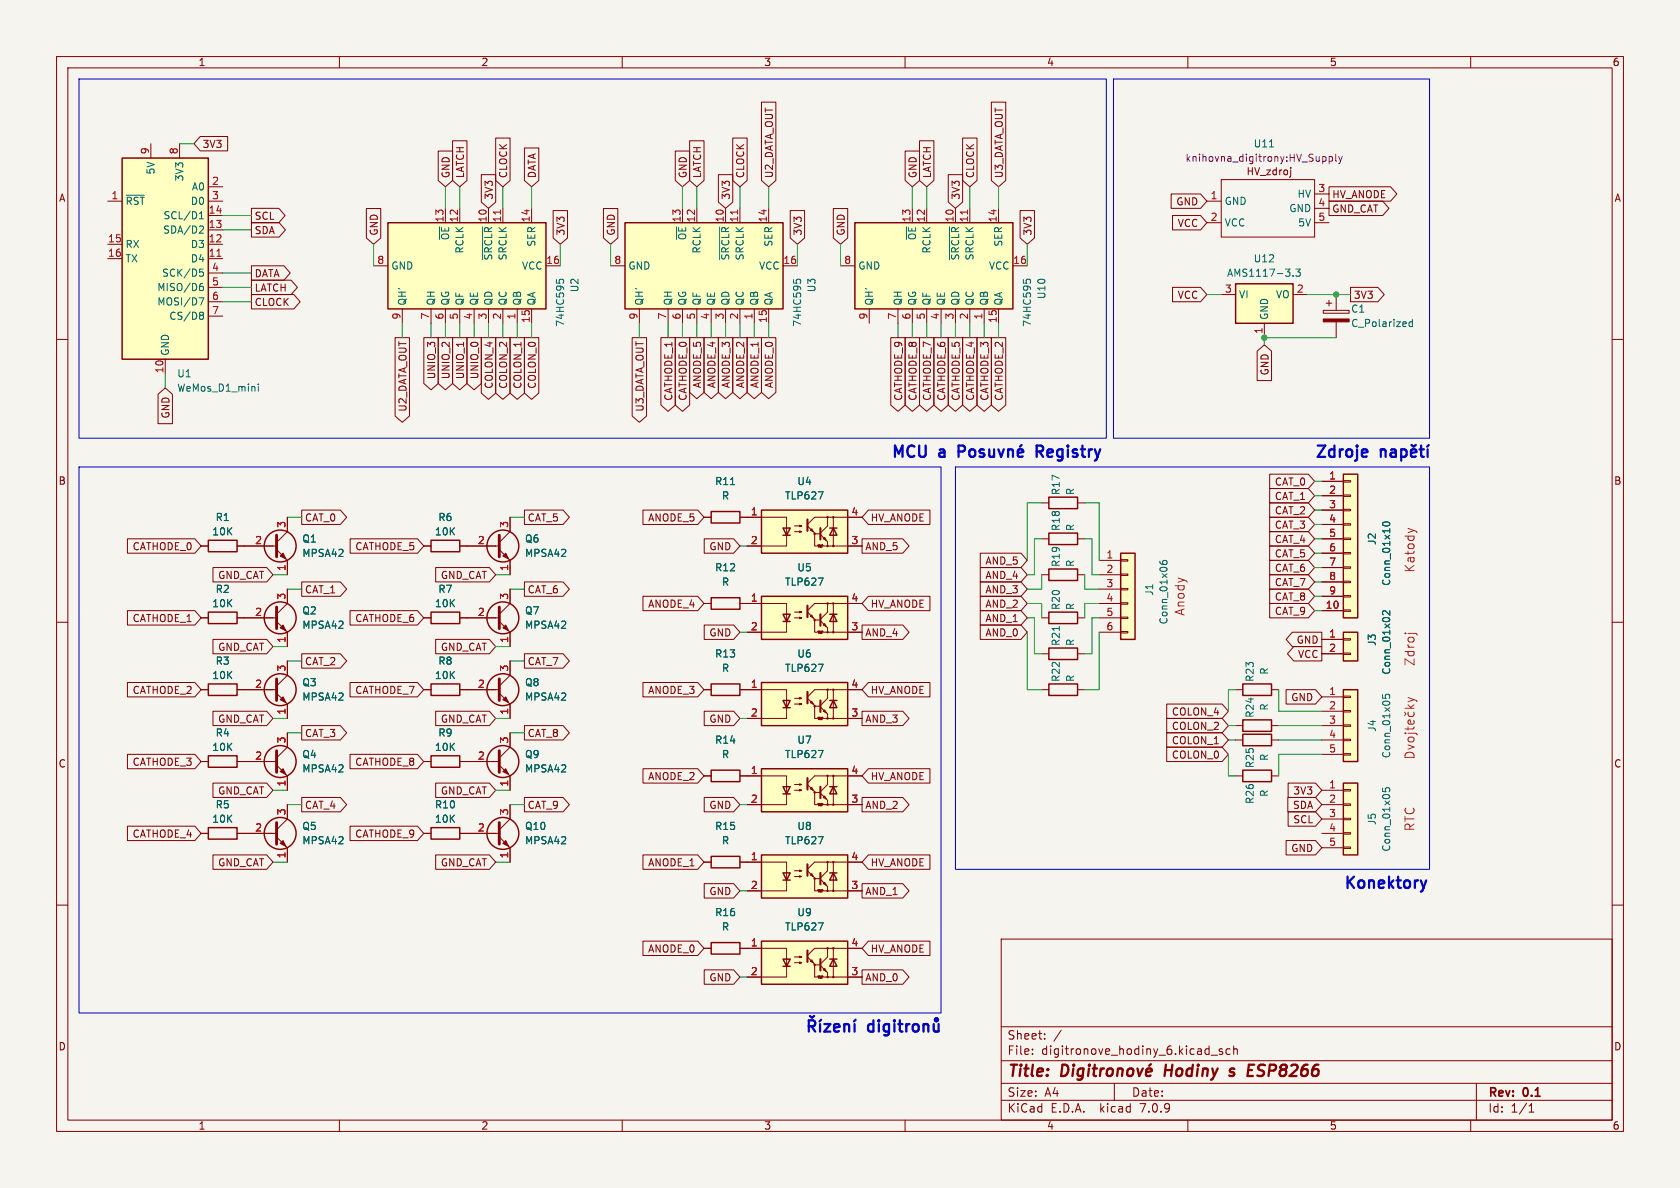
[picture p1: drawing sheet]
<svg xmlns="http://www.w3.org/2000/svg" width="297mm" height="210mm" viewBox="0 0 297 210" stroke-linecap="round" stroke-linejoin="round" font-family="sans-serif">
<defs><g id="words">
<g font-size="2.8" fill="#0000c2">
<text x="157.5" y="81">MCU</text>
<text x="166.2" y="81">a</text>
<text x="184.9" y="81">Registry</text>
<text x="232.4" y="81">Zdroje</text>
<text x="237.5" y="157.2">Konektory</text>
</g>
<g font-size="2.8" fill="#840000">
<text x="178" y="190.9">Title:</text>
<text x="206.7" y="190.9">Hodiny</text>
<text x="219.1" y="190.9">s</text>
<text x="223" y="190.9">ESP8266</text>
</g>
<g font-size="2.2" fill="#ff2703">
<text x="250.2" y="101.4" transform="rotate(-90 250.2 101.4)">Katody</text>
<text x="209.5" y="109" transform="rotate(-90 209.5 109)">Anody</text>
<text x="250.2" y="147.1" transform="rotate(-90 250.2 147.1)">RTC</text>
</g>
<g font-size="2.1" fill="#840000">
<text x="178" y="184">Sheet:</text>
<text x="178" y="186.7">File:</text>
<text x="184.1" y="186.7">digitronove_hodiny_6.kicad_sch</text>
<text x="178" y="196.9">KiCad</text>
<text x="178" y="194.1">Size:</text>
<text x="184.7" y="194.1">A4</text>
<text x="185.7" y="196.9">E.D.A.</text>
<text x="194.6" y="196.9">kicad</text>
<text x="200" y="194.1">Date:</text>
<text x="201.8" y="196.9">7.0.9</text>
<text x="263" y="194.3">Rev:</text>
<text x="263" y="196.9">Id:</text>
<text x="267.1" y="196.9">1/1</text>
<text x="269.4" y="194.3">0.1</text>
</g>
<g font-size="1.8" fill="#840000">
<text x="35" y="11.9">1</text>
<text x="85" y="11.9">2</text>
<text x="135" y="11.9">3</text>
<text x="185" y="11.9">4</text>
<text x="235" y="11.9">5</text>
<text x="285" y="11.9">6</text>
<text x="35.7" y="26.4">3V3</text>
<text x="10.3" y="35.9">A</text>
<text x="79.7" y="31.6" transform="rotate(-90 79.7 31.6)">GND</text>
<text x="82.2" y="31.6" transform="rotate(-90 82.2 31.6)">LATCH</text>
<text x="87.3" y="35.4" transform="rotate(-90 87.3 35.4)">3V3</text>
<text x="89.9" y="31.6" transform="rotate(-90 89.9 31.6)">CLOCK</text>
<text x="94.9" y="31.6" transform="rotate(-90 94.9 31.6)">DATA</text>
<text x="121.6" y="31.6" transform="rotate(-90 121.6 31.6)">GND</text>
<text x="124.1" y="31.6" transform="rotate(-90 124.1 31.6)">LATCH</text>
<text x="129.2" y="35.4" transform="rotate(-90 129.2 35.4)">3V3</text>
<text x="131.8" y="31.6" transform="rotate(-90 131.8 31.6)">CLOCK</text>
<text x="136.8" y="31.6" transform="rotate(-90 136.8 31.6)">U2_DATA_OUT</text>
<text x="162.2" y="31.6" transform="rotate(-90 162.2 31.6)">GND</text>
<text x="164.8" y="31.6" transform="rotate(-90 164.8 31.6)">LATCH</text>
<text x="169.9" y="35.4" transform="rotate(-90 169.9 35.4)">3V3</text>
<text x="172.4" y="31.6" transform="rotate(-90 172.4 31.6)">CLOCK</text>
<text x="177.5" y="31.6" transform="rotate(-90 177.5 31.6)">U3_DATA_OUT</text>
<text x="220.3" y="31.2">HV_zdroj</text>
<text x="235.4" y="35.2">HV_ANODE</text>
<text x="285.3" y="35.9">A</text>
<text x="44.9" y="39.1">SCL</text>
<text x="44.9" y="41.6">SDA</text>
<text x="67" y="41.8" transform="rotate(-90 67 41.8)">GND</text>
<text x="100" y="41.8" transform="rotate(-90 100 41.8)">3V3</text>
<text x="108.9" y="41.8" transform="rotate(-90 108.9 41.8)">GND</text>
<text x="141.9" y="41.8" transform="rotate(-90 141.9 41.8)">3V3</text>
<text x="149.5" y="41.8" transform="rotate(-90 149.5 41.8)">GND</text>
<text x="182.6" y="41.8" transform="rotate(-90 182.6 41.8)">3V3</text>
<text x="207.9" y="36.5">GND</text>
<text x="208.1" y="40.3">VCC</text>
<text x="235.4" y="37.8">GND_CAT</text>
<text x="44.9" y="51.8">LATCH</text>
<text x="44.9" y="49.2">DATA</text>
<text x="208.1" y="53">VCC</text>
<text x="239.2" y="53">3V3</text>
<text x="44.9" y="54.3">CLOCK</text>
<text x="77.2" y="67.1" transform="rotate(-90 77.2 67.1)">UNIO_3</text>
<text x="79.7" y="67.1" transform="rotate(-90 79.7 67.1)">UNIO_2</text>
<text x="82.2" y="67.1" transform="rotate(-90 82.2 67.1)">UNIO_1</text>
<text x="84.8" y="67.1" transform="rotate(-90 84.8 67.1)">UNIO_0</text>
<text x="87.3" y="68.8" transform="rotate(-90 87.3 68.8)">COLON_4</text>
<text x="89.9" y="68.8" transform="rotate(-90 89.9 68.8)">COLON_2</text>
<text x="92.4" y="68.8" transform="rotate(-90 92.4 68.8)">COLON_1</text>
<text x="94.9" y="68.8" transform="rotate(-90 94.9 68.8)">COLON_0</text>
<text x="119.1" y="71" transform="rotate(-90 119.1 71)">CATHODE_1</text>
<text x="121.6" y="71" transform="rotate(-90 121.6 71)">CATHODE_0</text>
<text x="124.1" y="68.7" transform="rotate(-90 124.1 68.7)">ANODE_5</text>
<text x="126.7" y="68.7" transform="rotate(-90 126.7 68.7)">ANODE_4</text>
<text x="129.2" y="68.7" transform="rotate(-90 129.2 68.7)">ANODE_3</text>
<text x="131.8" y="68.7" transform="rotate(-90 131.8 68.7)">ANODE_2</text>
<text x="134.3" y="68.7" transform="rotate(-90 134.3 68.7)">ANODE_1</text>
<text x="136.8" y="68.7" transform="rotate(-90 136.8 68.7)">ANODE_0</text>
<text x="159.7" y="71" transform="rotate(-90 159.7 71)">CATHODE_9</text>
<text x="162.2" y="71" transform="rotate(-90 162.2 71)">CATHODE_8</text>
<text x="164.8" y="71" transform="rotate(-90 164.8 71)">CATHODE_7</text>
<text x="167.3" y="71" transform="rotate(-90 167.3 71)">CATHODE_6</text>
<text x="169.9" y="71" transform="rotate(-90 169.9 71)">CATHODE_5</text>
<text x="172.4" y="71" transform="rotate(-90 172.4 71)">CATHODE_4</text>
<text x="174.9" y="71" transform="rotate(-90 174.9 71)">CATHODE_3</text>
<text x="177.5" y="71" transform="rotate(-90 177.5 71)">CATHODE_2</text>
<text x="224.5" y="66.5" transform="rotate(-90 224.5 66.5)">GND</text>
<text x="30.2" y="74.1" transform="rotate(-90 30.2 74.1)">GND</text>
<text x="72.1" y="72.9" transform="rotate(-90 72.1 72.9)">U2_DATA_OUT</text>
<text x="114" y="72.9" transform="rotate(-90 114 72.9)">U3_DATA_OUT</text>
<text x="10.3" y="85.9">B</text>
<text x="225.3" y="86">CAT_0</text>
<text x="225.3" y="88.6">CAT_1</text>
<text x="285.3" y="85.9">B</text>
<text x="53.8" y="92.4">CAT_0</text>
<text x="93.2" y="92.4">CAT_5</text>
<text x="114.5" y="92.4">ANODE_5</text>
<text x="153.8" y="92.4">HV_ANODE</text>
<text x="225.3" y="91.1">CAT_2</text>
<text x="225.3" y="93.7">CAT_3</text>
<text x="23.3" y="97.5">CATHODE_0</text>
<text x="62.7" y="97.5">CATHODE_5</text>
<text x="125.3" y="97.5">GND</text>
<text x="152.9" y="97.5">AND_5</text>
<text x="174.1" y="100">AND_5</text>
<text x="225.3" y="96.2">CAT_4</text>
<text x="225.3" y="98.7">CAT_5</text>
<text x="225.3" y="101.3">CAT_6</text>
<text x="38.5" y="102.6">GND_CAT</text>
<text x="53.8" y="105.1">CAT_1</text>
<text x="77.8" y="102.6">GND_CAT</text>
<text x="93.2" y="105.1">CAT_6</text>
<text x="114.5" y="107.6">ANODE_4</text>
<text x="153.8" y="107.6">HV_ANODE</text>
<text x="174.1" y="102.6">AND_4</text>
<text x="174.1" y="107.6">AND_2</text>
<text x="174.1" y="105.1">AND_3</text>
<text x="225.3" y="103.8">CAT_7</text>
<text x="225.3" y="106.4">CAT_8</text>
<text x="23.3" y="110.2">CATHODE_1</text>
<text x="62.7" y="110.2">CATHODE_6</text>
<text x="125.3" y="112.7">GND</text>
<text x="152.9" y="112.7">AND_4</text>
<text x="174.1" y="112.7">AND_0</text>
<text x="174.1" y="110.2">AND_1</text>
<text x="225.3" y="108.9">CAT_9</text>
<text x="229.1" y="114">GND</text>
<text x="38.5" y="115.3">GND_CAT</text>
<text x="53.8" y="117.8">CAT_2</text>
<text x="77.8" y="115.3">GND_CAT</text>
<text x="93.2" y="117.8">CAT_7</text>
<text x="229.4" y="116.5">VCC</text>
<text x="23.3" y="122.9">CATHODE_2</text>
<text x="62.7" y="122.9">CATHODE_7</text>
<text x="114.5" y="122.9">ANODE_3</text>
<text x="153.8" y="122.9">HV_ANODE</text>
<text x="228.2" y="124.1">GND</text>
<text x="38.5" y="128">GND_CAT</text>
<text x="53.8" y="130.5">CAT_3</text>
<text x="77.8" y="128">GND_CAT</text>
<text x="93.2" y="130.5">CAT_8</text>
<text x="125.3" y="128">GND</text>
<text x="152.9" y="128">AND_3</text>
<text x="207.1" y="129.2">COLON_2</text>
<text x="207.1" y="126.7">COLON_4</text>
<text x="207.1" y="131.8">COLON_1</text>
<text x="10.3" y="135.9">C</text>
<text x="23.3" y="135.6">CATHODE_3</text>
<text x="62.7" y="135.6">CATHODE_8</text>
<text x="207.1" y="134.3">COLON_0</text>
<text x="285.3" y="135.9">C</text>
<text x="38.5" y="140.7">GND_CAT</text>
<text x="53.8" y="143.2">CAT_4</text>
<text x="77.8" y="140.7">GND_CAT</text>
<text x="93.2" y="143.2">CAT_9</text>
<text x="114.5" y="138.1">ANODE_2</text>
<text x="125.3" y="143.2">GND</text>
<text x="152.9" y="143.2">AND_2</text>
<text x="153.8" y="138.1">HV_ANODE</text>
<text x="228.5" y="143.2">SDA</text>
<text x="228.5" y="140.7">3V3</text>
<text x="23.3" y="148.3">CATHODE_4</text>
<text x="62.7" y="148.3">CATHODE_9</text>
<text x="228.5" y="145.7">SCL</text>
<text x="38.5" y="153.4">GND_CAT</text>
<text x="77.8" y="153.4">GND_CAT</text>
<text x="114.5" y="153.4">ANODE_1</text>
<text x="153.8" y="153.4">HV_ANODE</text>
<text x="228.2" y="150.8">GND</text>
<text x="125.3" y="158.4">GND</text>
<text x="152.9" y="158.4">AND_1</text>
<text x="114.5" y="168.6">ANODE_0</text>
<text x="125.3" y="173.7">GND</text>
<text x="152.9" y="173.7">AND_0</text>
<text x="153.8" y="168.6">HV_ANODE</text>
<text x="10.3" y="185.9">D</text>
<text x="285.3" y="185.9">D</text>
<text x="35" y="199.9">1</text>
<text x="85" y="199.9">2</text>
<text x="135" y="199.9">3</text>
<text x="185" y="199.9">4</text>
<text x="235" y="199.9">5</text>
<text x="285" y="199.9">6</text>
</g>
<g font-size="1.8" fill="#a90000">
<text x="26.4" y="27.4" transform="rotate(-90 26.4 27.4)">9</text>
<text x="31.5" y="27.4" transform="rotate(-90 31.5 27.4)">8</text>
<text x="19.6" y="35.3">1</text>
<text x="37.4" y="32.8">2</text>
<text x="37.4" y="35.3">3</text>
<text x="213.9" y="35.3">1</text>
<text x="233" y="34">3</text>
<text x="36.8" y="40.4">13</text>
<text x="36.8" y="37.8">14</text>
<text x="78.5" y="39.4" transform="rotate(-90 78.5 39.4)">13</text>
<text x="81" y="39.4" transform="rotate(-90 81 39.4)">12</text>
<text x="86.1" y="39.4" transform="rotate(-90 86.1 39.4)">10</text>
<text x="88.6" y="39.4" transform="rotate(-90 88.6 39.4)">11</text>
<text x="93.7" y="39.4" transform="rotate(-90 93.7 39.4)">14</text>
<text x="120.4" y="39.4" transform="rotate(-90 120.4 39.4)">13</text>
<text x="122.9" y="39.4" transform="rotate(-90 122.9 39.4)">12</text>
<text x="128" y="39.4" transform="rotate(-90 128 39.4)">10</text>
<text x="130.6" y="39.4" transform="rotate(-90 130.6 39.4)">11</text>
<text x="135.6" y="39.4" transform="rotate(-90 135.6 39.4)">14</text>
<text x="161" y="39.4" transform="rotate(-90 161 39.4)">13</text>
<text x="163.6" y="39.4" transform="rotate(-90 163.6 39.4)">12</text>
<text x="168.7" y="39.4" transform="rotate(-90 168.7 39.4)">10</text>
<text x="171.2" y="39.4" transform="rotate(-90 171.2 39.4)">11</text>
<text x="176.3" y="39.4" transform="rotate(-90 176.3 39.4)">14</text>
<text x="213.9" y="39.1">2</text>
<text x="233" y="36.6">4</text>
<text x="233" y="39.1">5</text>
<text x="19" y="42.9">15</text>
<text x="19" y="45.5">16</text>
<text x="36.8" y="45.5">11</text>
<text x="36.8" y="42.9">12</text>
<text x="66.6" y="46.7">8</text>
<text x="96.5" y="46.7">16</text>
<text x="108.5" y="46.7">8</text>
<text x="138.4" y="46.7">16</text>
<text x="149.2" y="46.7">8</text>
<text x="179" y="46.7">16</text>
<text x="37.4" y="48">4</text>
<text x="37.4" y="50.5">5</text>
<text x="37.4" y="53.1">6</text>
<text x="216.5" y="51.8">3</text>
<text x="229.2" y="51.8">2</text>
<text x="37.4" y="55.6">7</text>
<text x="70.9" y="56.6" transform="rotate(-90 70.9 56.6)">9</text>
<text x="75.9" y="56.6" transform="rotate(-90 75.9 56.6)">7</text>
<text x="78.5" y="56.6" transform="rotate(-90 78.5 56.6)">6</text>
<text x="81" y="56.6" transform="rotate(-90 81 56.6)">5</text>
<text x="83.6" y="56.6" transform="rotate(-90 83.6 56.6)">4</text>
<text x="86.1" y="56.6" transform="rotate(-90 86.1 56.6)">3</text>
<text x="88.6" y="56.6" transform="rotate(-90 88.6 56.6)">2</text>
<text x="91.2" y="56.6" transform="rotate(-90 91.2 56.6)">1</text>
<text x="93.7" y="57.2" transform="rotate(-90 93.7 57.2)">15</text>
<text x="112.8" y="56.6" transform="rotate(-90 112.8 56.6)">9</text>
<text x="117.9" y="56.6" transform="rotate(-90 117.9 56.6)">7</text>
<text x="120.4" y="56.6" transform="rotate(-90 120.4 56.6)">6</text>
<text x="122.9" y="56.6" transform="rotate(-90 122.9 56.6)">5</text>
<text x="125.5" y="56.6" transform="rotate(-90 125.5 56.6)">4</text>
<text x="128" y="56.6" transform="rotate(-90 128 56.6)">3</text>
<text x="130.6" y="56.6" transform="rotate(-90 130.6 56.6)">2</text>
<text x="133.1" y="56.6" transform="rotate(-90 133.1 56.6)">1</text>
<text x="135.6" y="57.2" transform="rotate(-90 135.6 57.2)">15</text>
<text x="153.4" y="56.6" transform="rotate(-90 153.4 56.6)">9</text>
<text x="158.5" y="56.6" transform="rotate(-90 158.5 56.6)">7</text>
<text x="161" y="56.6" transform="rotate(-90 161 56.6)">6</text>
<text x="163.6" y="56.6" transform="rotate(-90 163.6 56.6)">5</text>
<text x="166.1" y="56.6" transform="rotate(-90 166.1 56.6)">4</text>
<text x="168.7" y="56.6" transform="rotate(-90 168.7 56.6)">3</text>
<text x="171.2" y="56.6" transform="rotate(-90 171.2 56.6)">2</text>
<text x="173.7" y="56.6" transform="rotate(-90 173.7 56.6)">1</text>
<text x="176.3" y="57.2" transform="rotate(-90 176.3 57.2)">15</text>
<text x="223.3" y="59.1" transform="rotate(-90 223.3 59.1)">1</text>
<text x="29" y="66.1" transform="rotate(-90 29 66.1)">10</text>
<text x="234.9" y="84.8">1</text>
<text x="234.9" y="87.4">2</text>
<text x="234.9" y="89.9">3</text>
<text x="50.5" y="93.4" transform="rotate(-90 50.5 93.4)">3</text>
<text x="89.9" y="93.4" transform="rotate(-90 89.9 93.4)">3</text>
<text x="132.6" y="91.2">1</text>
<text x="150.4" y="91.2">4</text>
<text x="234.9" y="92.5">4</text>
<text x="234.9" y="95">5</text>
<text x="45" y="96.3">2</text>
<text x="50.5" y="101" transform="rotate(-90 50.5 101)">1</text>
<text x="84.4" y="96.3">2</text>
<text x="89.9" y="101" transform="rotate(-90 89.9 101)">1</text>
<text x="132.6" y="96.3">2</text>
<text x="150.4" y="96.3">3</text>
<text x="195.5" y="98.8">1</text>
<text x="195.5" y="101.3">2</text>
<text x="234.9" y="97.5">6</text>
<text x="234.9" y="100.1">7</text>
<text x="50.5" y="106.1" transform="rotate(-90 50.5 106.1)">3</text>
<text x="89.9" y="106.1" transform="rotate(-90 89.9 106.1)">3</text>
<text x="132.6" y="106.4">1</text>
<text x="150.4" y="106.4">4</text>
<text x="195.5" y="103.9">3</text>
<text x="195.5" y="106.4">4</text>
<text x="234.3" y="107.7">10</text>
<text x="234.9" y="102.6">8</text>
<text x="234.9" y="105.2">9</text>
<text x="45" y="109">2</text>
<text x="50.5" y="113.7" transform="rotate(-90 50.5 113.7)">1</text>
<text x="84.4" y="109">2</text>
<text x="89.9" y="113.7" transform="rotate(-90 89.9 113.7)">1</text>
<text x="132.6" y="111.5">2</text>
<text x="150.4" y="111.5">3</text>
<text x="195.5" y="109">5</text>
<text x="195.5" y="111.5">6</text>
<text x="234.9" y="112.8">1</text>
<text x="50.5" y="118.8" transform="rotate(-90 50.5 118.8)">3</text>
<text x="89.9" y="118.8" transform="rotate(-90 89.9 118.8)">3</text>
<text x="234.9" y="115.3">2</text>
<text x="45" y="121.7">2</text>
<text x="84.4" y="121.7">2</text>
<text x="132.6" y="121.7">1</text>
<text x="150.4" y="121.7">4</text>
<text x="234.9" y="122.9">1</text>
<text x="234.9" y="125.5">2</text>
<text x="50.5" y="131.5" transform="rotate(-90 50.5 131.5)">3</text>
<text x="50.5" y="126.4" transform="rotate(-90 50.5 126.4)">1</text>
<text x="89.9" y="131.5" transform="rotate(-90 89.9 131.5)">3</text>
<text x="89.9" y="126.4" transform="rotate(-90 89.9 126.4)">1</text>
<text x="132.6" y="126.7">2</text>
<text x="150.4" y="126.7">3</text>
<text x="234.9" y="128">3</text>
<text x="234.9" y="130.6">4</text>
<text x="45" y="134.4">2</text>
<text x="84.4" y="134.4">2</text>
<text x="132.6" y="136.9">1</text>
<text x="150.4" y="136.9">4</text>
<text x="234.9" y="133.1">5</text>
<text x="50.5" y="139.1" transform="rotate(-90 50.5 139.1)">1</text>
<text x="89.9" y="139.1" transform="rotate(-90 89.9 139.1)">1</text>
<text x="132.6" y="142">2</text>
<text x="150.4" y="142">3</text>
<text x="234.9" y="139.4">1</text>
<text x="234.9" y="142">2</text>
<text x="45" y="147.1">2</text>
<text x="50.5" y="144.2" transform="rotate(-90 50.5 144.2)">3</text>
<text x="84.4" y="147.1">2</text>
<text x="89.9" y="144.2" transform="rotate(-90 89.9 144.2)">3</text>
<text x="234.9" y="144.5">3</text>
<text x="234.9" y="147.1">4</text>
<text x="234.9" y="149.6">5</text>
<text x="50.5" y="151.8" transform="rotate(-90 50.5 151.8)">1</text>
<text x="89.9" y="151.8" transform="rotate(-90 89.9 151.8)">1</text>
<text x="132.6" y="152.1">1</text>
<text x="150.4" y="152.1">4</text>
<text x="132.6" y="157.2">2</text>
<text x="150.4" y="157.2">3</text>
<text x="132.6" y="167.4">1</text>
<text x="150.4" y="167.4">4</text>
<text x="132.6" y="172.5">2</text>
<text x="150.4" y="172.5">3</text>
</g>
<text font-size="1.8" fill="#840084" x="209.5" y="28.8">knihovna_digitrony:HV_Supply</text>
<g font-size="1.8" fill="#006464">
<text x="221.5" y="26.3">U11</text>
<text x="27.5" y="30.9" transform="rotate(-90 27.5 30.9)">5V</text>
<text x="32.6" y="32.2" transform="rotate(-90 32.6 32.2)">3V3</text>
<text x="33.8" y="33.9">A0</text>
<text x="229.3" y="35.2">HV</text>
<text x="22.1" y="36.4">~{RST}</text>
<text x="28.7" y="41.5">SDA/D2</text>
<text x="28.8" y="39">SCL/D1</text>
<text x="33.6" y="36.4">D0</text>
<text x="216.4" y="36.4">GND</text>
<text x="216.4" y="40.2">VCC</text>
<text x="227.8" y="37.7">GND</text>
<text x="229.4" y="40.2">5V</text>
<text x="22.1" y="44">RX</text>
<text x="22.1" y="46.6">TX</text>
<text x="33.6" y="46.6">D4</text>
<text x="33.6" y="44">D3</text>
<text x="69.1" y="47.9">GND</text>
<text x="79.6" y="42.6" transform="rotate(-90 79.6 42.6)">~{OE}</text>
<text x="82.1" y="44.9" transform="rotate(-90 82.1 44.9)">RCLK</text>
<text x="87.2" y="46.1" transform="rotate(-90 87.2 46.1)">~{SRCLR}</text>
<text x="89.8" y="46.1" transform="rotate(-90 89.8 46.1)">SRCLK</text>
<text x="92.2" y="47.9">VCC</text>
<text x="94.8" y="43.7" transform="rotate(-90 94.8 43.7)">SER</text>
<text x="111" y="47.9">GND</text>
<text x="121.5" y="42.6" transform="rotate(-90 121.5 42.6)">~{OE}</text>
<text x="124.1" y="44.9" transform="rotate(-90 124.1 44.9)">RCLK</text>
<text x="129.1" y="46.1" transform="rotate(-90 129.1 46.1)">~{SRCLR}</text>
<text x="131.7" y="46.1" transform="rotate(-90 131.7 46.1)">SRCLK</text>
<text x="134.1" y="47.9">VCC</text>
<text x="136.8" y="43.7" transform="rotate(-90 136.8 43.7)">SER</text>
<text x="151.6" y="47.9">GND</text>
<text x="162.2" y="42.6" transform="rotate(-90 162.2 42.6)">~{OE}</text>
<text x="164.7" y="44.9" transform="rotate(-90 164.7 44.9)">RCLK</text>
<text x="169.8" y="46.1" transform="rotate(-90 169.8 46.1)">~{SRCLR}</text>
<text x="172.3" y="46.1" transform="rotate(-90 172.3 46.1)">SRCLK</text>
<text x="174.7" y="47.9">VCC</text>
<text x="177.4" y="43.7" transform="rotate(-90 177.4 43.7)">SER</text>
<text x="221.5" y="46.6">U12</text>
<text x="27.7" y="51.7">MISO/D6</text>
<text x="28.6" y="49.1">SCK/D5</text>
<text x="102.5" y="51.8" transform="rotate(-90 102.5 51.8)">U2</text>
<text x="144.4" y="51.8" transform="rotate(-90 144.4 51.8)">U3</text>
<text x="185" y="53" transform="rotate(-90 185 53)">U10</text>
<text x="216.8" y="49.1">AMS1117-3.3</text>
<text x="218.9" y="52.9">VI</text>
<text x="225.5" y="52.9">VO</text>
<text x="27.7" y="54.2">MOSI/D7</text>
<text x="29.8" y="56.7">CS/D8</text>
<text x="72" y="54.1" transform="rotate(-90 72 54.1)">QH'</text>
<text x="77.1" y="54.1" transform="rotate(-90 77.1 54.1)">QH</text>
<text x="79.6" y="54.1" transform="rotate(-90 79.6 54.1)">QG</text>
<text x="82.1" y="54.1" transform="rotate(-90 82.1 54.1)">QF</text>
<text x="84.7" y="54.1" transform="rotate(-90 84.7 54.1)">QE</text>
<text x="87.2" y="54.1" transform="rotate(-90 87.2 54.1)">QD</text>
<text x="89.8" y="54.1" transform="rotate(-90 89.8 54.1)">QC</text>
<text x="92.3" y="54.1" transform="rotate(-90 92.3 54.1)">QB</text>
<text x="94.8" y="54.1" transform="rotate(-90 94.8 54.1)">QA</text>
<text x="99.9" y="57.9" transform="rotate(-90 99.9 57.9)">74HC595</text>
<text x="113.9" y="54.1" transform="rotate(-90 113.9 54.1)">QH'</text>
<text x="119" y="54.1" transform="rotate(-90 119 54.1)">QH</text>
<text x="121.5" y="54.1" transform="rotate(-90 121.5 54.1)">QG</text>
<text x="124.1" y="54.1" transform="rotate(-90 124.1 54.1)">QF</text>
<text x="126.6" y="54.1" transform="rotate(-90 126.6 54.1)">QE</text>
<text x="129.1" y="54.1" transform="rotate(-90 129.1 54.1)">QD</text>
<text x="131.7" y="54.1" transform="rotate(-90 131.7 54.1)">QC</text>
<text x="134.2" y="54.1" transform="rotate(-90 134.2 54.1)">QB</text>
<text x="136.8" y="54.1" transform="rotate(-90 136.8 54.1)">QA</text>
<text x="141.8" y="57.9" transform="rotate(-90 141.8 57.9)">74HC595</text>
<text x="154.5" y="54.1" transform="rotate(-90 154.5 54.1)">QH'</text>
<text x="159.6" y="54.1" transform="rotate(-90 159.6 54.1)">QH</text>
<text x="162.2" y="54.1" transform="rotate(-90 162.2 54.1)">QG</text>
<text x="164.7" y="54.1" transform="rotate(-90 164.7 54.1)">QF</text>
<text x="167.2" y="54.1" transform="rotate(-90 167.2 54.1)">QE</text>
<text x="169.8" y="54.1" transform="rotate(-90 169.8 54.1)">QD</text>
<text x="172.3" y="54.1" transform="rotate(-90 172.3 54.1)">QC</text>
<text x="174.9" y="54.1" transform="rotate(-90 174.9 54.1)">QB</text>
<text x="177.4" y="54.1" transform="rotate(-90 177.4 54.1)">QA</text>
<text x="182.5" y="57.9" transform="rotate(-90 182.5 57.9)">74HC595</text>
<text x="224.4" y="56.6" transform="rotate(-90 224.4 56.6)">GND</text>
<text x="238.8" y="55.5">C1</text>
<text x="238.8" y="58">C_Polarized</text>
<text x="30.1" y="63" transform="rotate(-90 30.1 63)">GND</text>
<text x="31.2" y="66.9">U1</text>
<text x="31.2" y="69.4">WeMos_D1_mini</text>
<text x="126.3" y="86">R11</text>
<text x="127.5" y="88.5">R</text>
<text x="138.7" y="88.5">TLP627</text>
<text x="140.9" y="86">U4</text>
<text x="187.6" y="87.6" transform="rotate(-90 187.6 87.6)">R17</text>
<text x="190.1" y="87.6" transform="rotate(-90 190.1 87.6)">R</text>
<text x="37.4" y="94.8">10K</text>
<text x="38" y="92.3">R1</text>
<text x="76.8" y="94.8">10K</text>
<text x="77.4" y="92.3">R6</text>
<text x="187.6" y="94" transform="rotate(-90 187.6 94)">R18</text>
<text x="190.1" y="94" transform="rotate(-90 190.1 94)">R</text>
<text x="53.3" y="98.7">MPSA42</text>
<text x="53.3" y="96.1">Q1</text>
<text x="92.7" y="98.7">MPSA42</text>
<text x="92.7" y="96.1">Q6</text>
<text x="126.3" y="101.2">R12</text>
<text x="140.9" y="101.2">U5</text>
<text x="187.6" y="100.3" transform="rotate(-90 187.6 100.3)">R19</text>
<text x="190.1" y="100.3" transform="rotate(-90 190.1 100.3)">R</text>
<text x="243.4" y="96.4" transform="rotate(-90 243.4 96.4)">J2</text>
<text x="37.4" y="107.5">10K</text>
<text x="38" y="105">R2</text>
<text x="76.8" y="107.5">10K</text>
<text x="77.4" y="105">R7</text>
<text x="127.5" y="103.7">R</text>
<text x="138.7" y="103.7">TLP627</text>
<text x="187.6" y="107.9" transform="rotate(-90 187.6 107.9)">R20</text>
<text x="190.1" y="107.9" transform="rotate(-90 190.1 107.9)">R</text>
<text x="204.1" y="105.4" transform="rotate(-90 204.1 105.4)">J1</text>
<text x="246" y="103.7" transform="rotate(-90 246 103.7)">Conn_01x10</text>
<text x="53.3" y="111.4">MPSA42</text>
<text x="53.3" y="108.8">Q2</text>
<text x="92.7" y="111.4">MPSA42</text>
<text x="92.7" y="108.8">Q7</text>
<text x="206.6" y="110.5" transform="rotate(-90 206.6 110.5)">Conn_01x06</text>
<text x="38" y="117.7">R3</text>
<text x="77.4" y="117.7">R8</text>
<text x="126.3" y="116.4">R13</text>
<text x="127.5" y="119">R</text>
<text x="138.7" y="119">TLP627</text>
<text x="140.9" y="116.4">U6</text>
<text x="187.6" y="114.3" transform="rotate(-90 187.6 114.3)">R21</text>
<text x="190.1" y="114.3" transform="rotate(-90 190.1 114.3)">R</text>
<text x="224.4" y="119.4" transform="rotate(-90 224.4 119.4)">R</text>
<text x="243.4" y="114.3" transform="rotate(-90 243.4 114.3)">J3</text>
<text x="246" y="119.4" transform="rotate(-90 246 119.4)">Conn_01x02</text>
<text x="37.4" y="120.2">10K</text>
<text x="53.3" y="124.1">MPSA42</text>
<text x="53.3" y="121.5">Q3</text>
<text x="76.8" y="120.2">10K</text>
<text x="92.7" y="124.1">MPSA42</text>
<text x="92.7" y="121.5">Q8</text>
<text x="187.6" y="120.6" transform="rotate(-90 187.6 120.6)">R22</text>
<text x="190.1" y="120.6" transform="rotate(-90 190.1 120.6)">R</text>
<text x="221.8" y="120.6" transform="rotate(-90 221.8 120.6)">R23</text>
<text x="224.4" y="125.7" transform="rotate(-90 224.4 125.7)">R</text>
<text x="38" y="130.4">R4</text>
<text x="77.4" y="130.4">R9</text>
<text x="126.3" y="131.7">R14</text>
<text x="140.9" y="131.7">U7</text>
<text x="221.8" y="127" transform="rotate(-90 221.8 127)">R24</text>
<text x="243.4" y="129.5" transform="rotate(-90 243.4 129.5)">J4</text>
<text x="37.4" y="132.9">10K</text>
<text x="53.3" y="136.8">MPSA42</text>
<text x="53.3" y="134.2">Q4</text>
<text x="76.8" y="132.9">10K</text>
<text x="92.7" y="136.8">MPSA42</text>
<text x="92.7" y="134.2">Q9</text>
<text x="127.5" y="134.2">R</text>
<text x="138.7" y="134.2">TLP627</text>
<text x="221.8" y="135.9" transform="rotate(-90 221.8 135.9)">R25</text>
<text x="224.4" y="134.6" transform="rotate(-90 224.4 134.6)">R</text>
<text x="246" y="134.1" transform="rotate(-90 246 134.1)">Conn_01x05</text>
<text x="38" y="143.1">R5</text>
<text x="76.8" y="143.1">R10</text>
<text x="221.8" y="142.2" transform="rotate(-90 221.8 142.2)">R26</text>
<text x="224.4" y="141" transform="rotate(-90 224.4 141)">R</text>
<text x="37.4" y="145.6">10K</text>
<text x="53.3" y="149.5">MPSA42</text>
<text x="53.3" y="146.9">Q5</text>
<text x="76.8" y="145.6">10K</text>
<text x="92.7" y="146.9">Q10</text>
<text x="92.7" y="149.5">MPSA42</text>
<text x="126.3" y="146.9">R15</text>
<text x="127.5" y="149.5">R</text>
<text x="138.7" y="149.5">TLP627</text>
<text x="140.9" y="146.9">U8</text>
<text x="243.4" y="146" transform="rotate(-90 243.4 146)">J5</text>
<text x="246" y="150.7" transform="rotate(-90 246 150.7)">Conn_01x05</text>
<text x="126.3" y="162.2">R16</text>
<text x="127.5" y="164.7">R</text>
<text x="138.7" y="164.7">TLP627</text>
<text x="140.9" y="162.2">U9</text>
</g>
</g></defs>
<path d="M0 0h297v210h-297z" fill="#f5f4ef" stroke="#f5f4ef" stroke-width=".18"/>
<g fill="none" stroke="#840000" stroke-width=".18">
<path d="M10 10h277v190h-277zM12 12h273v186h-273zM60 10v2M110 10v2M134.6 18.1h2.6v13.8l-1.3 1.1-1.3-1.1zM160 10v2M175.3 18.1h2.5v13.8l-1.3 1.1-1.2-1.1zM210 10v2M260 10v2M19 35.6h2.6M26.7 25.4v2.5M31.7 25.4v2.5"/>
<path d="M35.4 24.1h4.8v2.6h-4.8l-1.1-1.3zM36.8 35.6h2.6M36.8 38.1h2.6M36.8 33h2.6M44.4 36.8h4.9l1.1 1.3-1.1 1.3h-4.9zM44.4 39.4h5l1.1 1.2-1.1 1.3h-5zM64.8 36.9h2.5v5.2l-1.3 1.1-1.2-1.1zM77.5 26.7h2.5v5.2l-1.3 1.1-1.2-1.1zM78.7 36.8v2.6M80 24.9h2.6v7l-1.3 1.1-1.3-1.1zM81.3 36.8v2.6M85.1 30.9h2.5v4.8l-1.2 1.1-1.3-1.1z"/>
<path d="M86.4 36.8v2.6M87.6 24.4h2.6v7.5l-1.3 1.1-1.3-1.1zM88.9 36.8v2.6M92.7 26.2h2.6v5.7l-1.3 1.1-1.3-1.1zM94 36.8v2.6M97.8 37.2h2.5v4.9l-1.2 1.1-1.3-1.1zM106.7 36.9h2.5v5.2l-1.3 1.1-1.2-1.1zM119.4 26.7h2.5v5.2l-1.3 1.1-1.2-1.1zM120.6 36.8v2.6M121.9 24.9h2.6v7l-1.3 1.1-1.3-1.1zM123.2 36.8v2.6M127 30.9h2.5v4.8l-1.2 1.1-1.3-1.1z"/>
<path d="M128.3 36.8v2.6M129.5 24.4h2.6v7.5l-1.3 1.1-1.3-1.1zM130.8 36.8v2.6M135.9 36.8v2.6M139.7 37.2h2.5v4.9l-1.2 1.1-1.3-1.1zM147.3 36.9h2.6v5.2l-1.3 1.1-1.3-1.1zM160 26.7h2.6v5.2l-1.3 1.1-1.3-1.1zM161.3 36.8v2.6M162.6 24.9h2.5v7l-1.3 1.1-1.2-1.1zM163.8 36.8v2.6M167.6 30.9h2.6v4.8l-1.3 1.1-1.3-1.1zM168.9 36.8v2.6"/>
<path d="M170.2 24.4h2.5v7.5l-1.3 1.1-1.2-1.1zM171.4 36.8v2.6M176.5 36.8v2.6M180.3 37.2h2.6v4.9l-1.3 1.1-1.3-1.1zM207 34.3h5.2l1.2 1.3-1.2 1.2h-5.2zM207.3 38.1h4.9l1.2 1.3-1.2 1.2h-4.9zM213.4 35.6h2.5M213.4 39.4h2.5M215.9 31.8h16.5v10.1h-16.5zM228.2 30v1.1l-.2 .2M232.4 39.4h2.5M232.4 34.3h2.5"/>
<path d="M232.4 36.8h2.5M234.9 33h10.9l1.2 1.3-1.2 1.3h-10.9zM234.9 35.6h9.5l1.2 1.2-1.2 1.3h-9.5zM10 60h2M19 45.7h2.6M19 43.2h2.6M36.8 45.7h2.6M36.8 43.2h2.6M36.8 40.6h2.6M36.8 48.3h2.6M36.8 50.8h2.6M36.8 53.3h2.6"/>
<path d="M36.8 55.9h2.6M44.4 52.1h7.6l1.1 1.2-1.1 1.3h-7.6zM44.4 49.5h7.1l1.1 1.3-1.1 1.3h-7.1zM44.4 47h5.8l1.1 1.3-1.1 1.2h-5.8zM66 47h2.6M69.8 59.7h2.6v13.8l-1.3 1.2-1.3-1.2zM71.1 54.6v2.6M74.9 59.7h2.6v8.1l-1.3 1.1-1.3-1.1zM76.2 54.6v2.6M77.5 59.7h2.5v8.1l-1.3 1.1-1.2-1.1zM78.7 54.6v2.6M80 59.7h2.6v8.1l-1.3 1.1-1.3-1.1z"/>
<path d="M81.3 54.6v2.6M82.5 59.7h2.6v8.1l-1.3 1.1-1.3-1.1zM83.8 54.6v2.6M85.1 59.7h2.5v9.8l-1.2 1.1-1.3-1.1zM86.4 54.6v2.6M87.6 59.7h2.6v9.8l-1.3 1.1-1.3-1.1zM88.9 54.6v2.6M90.2 59.7h2.5v9.8l-1.3 1.1-1.2-1.1zM91.4 54.6v2.6M92.7 59.7h2.6v9.8l-1.3 1.1-1.3-1.1zM94 54.6v2.6M96.5 47h2.6"/>
<path d="M107.9 47h2.6M111.8 59.7h2.5v13.8l-1.3 1.2-1.2-1.2zM113 54.6v2.6M116.8 59.7h2.6v11.9l-1.3 1.1-1.3-1.1zM118.1 54.6v2.6M119.4 59.7h2.5v11.9l-1.3 1.1-1.2-1.1zM120.6 54.6v2.6M121.9 59.7h2.6v9.7l-1.3 1.1-1.3-1.1zM123.2 54.6v2.6M124.5 59.7h2.5v9.7l-1.3 1.1-1.2-1.1zM125.7 54.6v2.6M127 59.7h2.5v9.7l-1.2 1.1-1.3-1.1z"/>
<path d="M128.3 54.6v2.6M129.5 59.7h2.6v9.7l-1.3 1.1-1.3-1.1zM130.8 54.6v2.6M132.1 59.7h2.5v9.7l-1.3 1.1-1.2-1.1zM133.3 54.6v2.6M134.6 59.7h2.6v9.7l-1.3 1.1-1.3-1.1zM135.9 54.6v2.6M138.4 47h2.6M148.6 47h2.5M153.7 54.6v2.6M157.5 59.7h2.5v11.9l-1.3 1.1-1.2-1.1zM158.7 54.6v2.6"/>
<path d="M160 59.7h2.6v11.9l-1.3 1.1-1.3-1.1zM161.3 54.6v2.6M162.6 59.7h2.5v11.9l-1.3 1.1-1.2-1.1zM163.8 54.6v2.6M165.1 59.7h2.5v11.9l-1.2 1.1-1.3-1.1zM166.4 54.6v2.6M167.6 59.7h2.6v11.9l-1.3 1.1-1.3-1.1zM168.9 54.6v2.6M170.2 59.7h2.5v11.9l-1.3 1.1-1.2-1.1zM171.4 54.6v2.6M172.7 59.7h2.6v11.9l-1.3 1.1-1.3-1.1zM174 54.6v2.6"/>
<path d="M175.3 59.7h2.5v11.9l-1.3 1.1-1.2-1.1zM176.5 54.6v2.6M179.1 47h2.5M207.3 50.8h4.9l1.2 1.3-1.2 1.2h-4.9zM215.9 52.1h2.5M223.5 57.2v2.5M228.6 52.1h2.5M233.9 54.9h4.6v.5h-4.6zM234.4 53.6h1.1M234.9 53.1v1M236.2 52.1v2.8M236.2 56.9v2.8"/>
<path d="M238.8 50.8h4.8l1.1 1.3-1.1 1.2h-4.8zM285 60h2M27.9 69.7l1.3-1.1 1.3 1.1v5.2h-2.6zM29.2 63.5v2.5M222.2 62.1l1.3-1.1 1.3 1.1v5.2h-2.6zM22.5 95.2h11.9l1.2 1.3-1.2 1.3h-11.9zM35.6 96.5h1.2M41.9 96.5h7M48.9 97.2l1.9 1.9v2.5M50.8 91.4v2.6l-1.9 1.9M53.3 90.2h6.9l1.1 1.2-1.1 1.3h-6.9zM61.9 95.2h11.9l1.1 1.3-1.1 1.3h-11.9z"/>
<path d="M74.9 96.5h1.3M81.3 96.5h7M88.3 97.2l1.9 1.9v2.5M90.2 91.4v2.6l-1.9 1.9M92.7 90.2h6.8l1.2 1.2-1.2 1.3h-6.8zM113.7 90.2h9.6l1.2 1.2-1.2 1.3h-9.6zM124.5 91.4h1.2M124.5 95.2h5.2l1.1 1.3-1.1 1.3h-5.2zM130.8 91.4h8.3v1.9M139.1 93.2v3.3h-7M140.5 94h1.2l-.3 .1v-.2l.3 .1M140.5 93h1.2l-.3 .1v-.3l.3 .2"/>
<path d="M142.7 93l1.3 1.2v2.3h.5l.2-.2 .1 .5 .1-.5 .1 .5 .2-.5 .1 .5 .1-.5 .1 .2h.8M143.3 93.7l.2-.2 .3 .5zM144 94.4h1M145 94.5l1.3 1.3v.7M145.5 95.3l.3-.3 .2 .5zM146.3 91.4v1.6l-1.3 1.2M146.3 96.5h6.1M147.3 91.4v5.1M152.4 95.2h7.2l1.1 1.3-1.1 1.3h-7.2zM152.4 91.4h-8.4l-1.3 1.3M153.5 90.2h10.9v2.5h-10.9l-1.1-1.3zM173.3 97.8h7.2l1.1 1.3-1.1 1.2h-7.2z"/>
<path d="M184.1 88.9h1.3M184.1 95.3h1.3M190.5 88.9h1.3M190.5 95.3h1.3M194.3 99.1h3.8M198.1 98.9h1.3v.3h-1.3zM224.5 83.8h6.8l1.1 1.3-1.1 1.3h-6.8zM224.5 94h6.8l1.1 1.3-1.1 1.2h-6.8zM224.5 96.5h6.8l1.1 1.3-1.1 1.3h-6.8zM224.5 99.1h6.8l1.1 1.2-1.1 1.3h-6.8zM224.5 88.9h6.8l1.1 1.3-1.1 1.2h-6.8zM224.5 86.4h6.8l1.1 1.2-1.1 1.3h-6.8z"/>
<path d="M224.5 91.4h6.8l1.1 1.3-1.1 1.3h-6.8zM233.7 95.3h3.8M233.7 85.1h3.8M233.7 87.6h3.8M233.7 90.2h3.8M233.7 92.7h3.8M233.7 97.8h3.8M237.5 97.7h1.3v.2h-1.3zM237.5 95.1h1.3v.3h-1.3zM237.5 92.6h1.3v.2h-1.3zM237.5 90h1.3v.3h-1.3zM237.5 87.5h1.3v.3h-1.3z"/>
<path d="M237.5 85h1.3v.2h-1.3zM10 110h2M22.5 107.9h11.9l1.2 1.3-1.2 1.3h-11.9zM35.6 109.2h1.2M37.7 113h9.4l1.2 1.3-1.2 1.3h-9.4zM37.7 100.3h9.4l1.2 1.3-1.2 1.3h-9.4zM41.9 109.2h7M48.9 109.9l1.9 1.9v2.5M50.8 104.1v2.6l-1.9 1.9M50.8 116.8v2.6l-1.9 1.9M53.3 115.6h6.9l1.1 1.2-1.1 1.3h-6.9zM53.3 102.9h6.9l1.1 1.2-1.1 1.3h-6.9z"/>
<path d="M61.9 107.9h11.9l1.1 1.3-1.1 1.3h-11.9zM74.9 109.2h1.3M77 100.3h9.5l1.1 1.3-1.1 1.3h-9.5zM77 113h9.5l1.1 1.3-1.1 1.3h-9.5zM81.3 109.2h7M88.3 109.9l1.9 1.9v2.5M90.2 104.1v2.6l-1.9 1.9M90.2 116.8v2.6l-1.9 1.9M92.7 102.9h6.8l1.2 1.2-1.2 1.3h-6.8zM92.7 115.6h6.8l1.2 1.2-1.2 1.3h-6.8zM113.7 105.4h9.6l1.2 1.3-1.2 1.3h-9.6zM124.5 106.7h1.2"/>
<path d="M124.5 110.5h5.2l1.1 1.3-1.1 1.2h-5.2zM130.8 106.7h8.3v1.9M139.1 108.5v3.3h-7M140.5 109.2h1.2l-.3 .1v-.2l.3 .1M140.5 108.2h1.2l-.3 .1v-.2l.3 .1M142.7 108.2l1.3 1.3v2.3h.5l.2-.3 .1 .5 .1-.5 .1 .5 .2-.5 .1 .5 .1-.5 .1 .3h.8M143.3 109l.2-.3 .3 .5zM144 109.6h1M145 109.7l1.3 1.3v.8M145.5 110.5l.3-.3 .2 .5zM146.3 106.7v1.5l-1.3 1.3M146.3 111.8h6.1"/>
<path d="M147.3 106.7v5.1M152.4 110.5h7.2l1.1 1.3-1.1 1.2h-7.2zM152.4 106.7h-8.4l-1.3 1.3M153.5 105.4h10.9v2.6h-10.9l-1.1-1.3zM173.3 110.5h7.2l1.1 1.3-1.1 1.2h-7.2zM173.3 107.9h7.2l1.1 1.3-1.1 1.3h-7.2zM173.3 100.3h7.2l1.1 1.3-1.1 1.3h-7.2zM173.3 105.4h7.2l1.1 1.3-1.1 1.3h-7.2zM173.3 102.9h7.2l1.1 1.2-1.1 1.3h-7.2zM184.1 109.2h1.3M184.1 115.6h1.3M184.1 101.6h1.3"/>
<path d="M190.5 109.2h1.3M190.5 115.6h1.3M190.5 101.6h1.3M194.3 109.2h3.8M194.3 101.6h3.8M194.3 104.1h3.8M194.3 106.7h3.8M194.3 111.8h3.8M198.1 111.6h1.3v.3h-1.3zM198.1 109.1h1.3v.2h-1.3zM198.1 106.6h1.3v.2h-1.3zM198.1 104h1.3v.3h-1.3z"/>
<path d="M198.1 101.5h1.3v.2h-1.3zM224.5 101.6h6.8l1.1 1.3-1.1 1.2h-6.8zM224.5 106.7h6.8l1.1 1.3-1.1 1.2h-6.8zM224.5 104.1h6.8l1.1 1.3-1.1 1.3h-6.8zM228.5 111.8h5.2v2.5h-5.2l-1.1-1.3zM228.7 114.3h5v2.5h-5l-1.1-1.2zM233.7 113h3.8M233.7 115.6h3.8M233.7 108h3.8M233.7 100.3h3.8M233.7 102.9h3.8M233.7 105.4h3.8"/>
<path d="M237.5 115.4h1.3v.3h-1.3zM237.5 112.9h1.3v.3h-1.3zM237.5 107.8h1.3v.3h-1.3zM237.5 105.3h1.3v.2h-1.3zM237.5 102.7h1.3v.3h-1.3zM237.5 100.2h1.3v.3h-1.3zM285 110h2M22.5 133.3h11.9l1.2 1.3-1.2 1.3h-11.9zM22.5 120.6h11.9l1.2 1.3-1.2 1.3h-11.9zM35.6 134.6h1.2M35.6 121.9h1.2M37.7 138.4h9.4l1.2 1.3-1.2 1.3h-9.4z"/>
<path d="M37.7 125.7h9.4l1.2 1.3-1.2 1.3h-9.4zM41.9 134.6h7M41.9 121.9h7M48.9 135.3l1.9 1.9v2.5M48.9 122.6l1.9 1.9v2.5M50.8 129.5v2.6l-1.9 1.9M53.3 128.3h6.9l1.1 1.2-1.1 1.3h-6.9zM61.9 120.6h11.9l1.1 1.3-1.1 1.3h-11.9zM61.9 133.3h11.9l1.1 1.3-1.1 1.3h-11.9zM74.9 134.6h1.3M74.9 121.9h1.3M77 138.4h9.5l1.1 1.3-1.1 1.3h-9.5z"/>
<path d="M77 125.7h9.5l1.1 1.3-1.1 1.3h-9.5zM81.3 134.6h7M81.3 121.9h7M88.3 122.6l1.9 1.9v2.5M88.3 135.3l1.9 1.9v2.5M90.2 129.5v2.6l-1.9 1.9M92.7 128.3h6.8l1.2 1.2-1.2 1.3h-6.8zM113.7 120.6h9.6l1.2 1.3-1.2 1.3h-9.6zM113.7 135.9h9.6l1.2 1.3-1.2 1.2h-9.6zM124.5 137.2h1.2M124.5 121.9h1.2M124.5 125.7h5.2l1.1 1.3-1.1 1.3h-5.2z"/>
<path d="M130.8 137.2h8.3v1.9M130.8 121.9h8.3v1.9M139.1 138.9v3.3h-7M139.1 123.7v3.3h-7M140.5 139.7h1.2l-.3 .1v-.2l.3 .1M140.5 138.7h1.2l-.3 .1v-.2l.3 .1M140.5 124.5h1.2l-.3 .1v-.3l.3 .2M140.5 123.4h1.2l-.3 .2v-.3l.3 .1M142.7 138.7l1.3 1.3v2.2h.5l.2-.2 .1 .5 .1-.5 .1 .5 .2-.5 .1 .5 .1-.5 .1 .2h.8M142.7 123.4l1.3 1.3v2.3h.5l.2-.3 .1 .6 .1-.6 .1 .6 .2-.6 .1 .6 .1-.6 .1 .3h.8M143.3 139.4l.2-.2 .3 .5zM143.3 124.2l.2-.2 .3 .5z"/>
<path d="M144 124.8h1M145 125l1.3 1.2v.8M145.5 125.7l.3-.2 .2 .5zM146.3 137.2v1.5l-1.3 1.3M146.3 121.9v1.5l-1.3 1.3M146.3 127h6.1M147.3 121.9v5.1M147.3 137.2v5M152.4 125.7h7.2l1.1 1.3-1.1 1.3h-7.2zM152.4 137.2h-8.4l-1.3 1.2M152.4 121.9h-8.4l-1.3 1.3M153.5 120.6h10.9v2.6h-10.9l-1.1-1.3z"/>
<path d="M153.5 135.9h10.9v2.5h-10.9l-1.1-1.2zM184.1 121.9h1.3M190.5 121.9h1.3M206.3 127h9.8l1.1 1.3-1.1 1.2h-9.8zM206.3 132.1h9.8l1.1 1.3-1.1 1.2h-9.8zM206.3 124.5h9.8l1.1 1.2-1.1 1.3h-9.8zM206.3 129.5h9.8l1.1 1.3-1.1 1.3h-9.8zM218.4 137.2h1.3M218.4 121.9h1.3M218.4 128.3h1.3M218.4 130.8h1.3M224.8 137.2h1.3"/>
<path d="M224.8 121.9h1.3M224.8 128.3h1.3M224.8 130.8h1.3M227.4 121.9h5.2l1.1 1.3-1.1 1.3h-5.2zM227.7 138.4h4.9l1.1 1.3-1.1 1.3h-4.9zM233.7 139.7h3.8M233.7 128.3h3.8M233.7 130.8h3.8M233.7 123.2h3.8M233.7 125.7h3.8M233.7 133.4h3.8M237.5 139.6h1.3v.2h-1.3z"/>
<path d="M237.5 133.2h1.3v.3h-1.3zM237.5 130.7h1.3v.2h-1.3zM237.5 128.1h1.3v.3h-1.3zM237.5 125.6h1.3v.3h-1.3zM237.5 123.1h1.3v.2h-1.3zM10 160h2M22.5 146h11.9l1.2 1.3-1.2 1.3h-11.9zM35.6 147.3h1.2M37.7 151.1h9.4l1.2 1.3-1.2 1.3h-9.4zM41.9 147.3h7M48.9 148l1.9 1.9v2.5M50.8 142.2v2.6l-1.9 1.9"/>
<path d="M53.3 141h6.9l1.1 1.2-1.1 1.3h-6.9zM61.9 146h11.9l1.1 1.3-1.1 1.3h-11.9zM74.9 147.3h1.3M77 151.1h9.5l1.1 1.3-1.1 1.3h-9.5zM81.3 147.3h7M88.3 148l1.9 1.9v2.5M90.2 142.2v2.6l-1.9 1.9M92.7 141h6.8l1.2 1.2-1.2 1.3h-6.8zM113.7 151.1h9.6l1.2 1.3-1.2 1.3h-9.6zM124.5 152.4h1.2M124.5 156.2h5.2l1.1 1.3-1.1 1.3h-5.2zM124.5 141h5.2l1.1 1.2-1.1 1.3h-5.2z"/>
<path d="M130.8 152.4h8.3v1.9M139.1 154.2v3.3h-7M140.5 154.9h1.2l-.3 .2v-.3l.3 .1M140.5 153.9h1.2l-.3 .2v-.3l.3 .1M142.7 153.9l1.3 1.3v2.3h.5l.2-.3 .1 .5 .1-.5 .1 .5 .2-.5 .1 .5 .1-.5 .1 .3h.8M143.3 154.7l.2-.3 .3 .5zM144 140.1h1M144 155.3h1M145 140.2l1.3 1.3v.7M145 155.4l1.3 1.3v.8M145.5 141l.3-.3 .2 .5zM145.5 156.2l.3-.2 .2 .5z"/>
<path d="M146.3 142.2h6.1M146.3 152.4v1.5l-1.3 1.3M146.3 157.5h6.1M147.3 152.4v5.1M152.4 141h7.2l1.1 1.2-1.1 1.3h-7.2zM152.4 156.2h7.2l1.1 1.3-1.1 1.3h-7.2zM152.4 152.4h-8.4l-1.3 1.3M153.5 151.1h10.9v2.6h-10.9l-1.1-1.3zM227.4 148.6h5.2l1.1 1.3-1.1 1.2h-5.2zM227.7 141h4.9l1.1 1.2-1.1 1.3h-4.9zM227.7 143.5h4.9l1.1 1.3-1.1 1.3h-4.9zM233.7 142.2h3.8"/>
<path d="M233.7 144.8h3.8M233.7 147.3h3.8M233.7 149.9h3.8M237.5 149.7h1.3v.3h-1.3zM237.5 147.2h1.3v.2h-1.3zM237.5 144.7h1.3v.2h-1.3zM237.5 142.1h1.3v.3h-1.3zM285 160h2M113.7 166.4h9.6l1.2 1.2-1.2 1.3h-9.6zM124.5 167.6h1.2M124.5 171.4h5.2l1.1 1.3-1.1 1.3h-5.2zM130.8 167.6h8.3v1.9"/>
<path d="M139.1 169.4v3.3h-7M140.5 170.2h1.2l-.3 .1v-.2l.3 .1M140.5 169.2h1.2l-.3 .1v-.3l.3 .2M142.7 169.2l1.3 1.2v2.3h.5l.2-.2 .1 .5 .1-.5 .1 .5 .2-.5 .1 .5 .1-.5 .1 .2h.8M143.3 169.9l.2-.2 .3 .5zM144 170.6h1M145 170.7l1.3 1.3v.7M145.5 171.5l.3-.3 .2 .5zM146.3 167.6v1.6l-1.3 1.2M146.3 172.7h6.1M147.3 167.6v5.1M152.4 171.4h7.2l1.1 1.3-1.1 1.3h-7.2z"/>
<path d="M152.4 167.6h-8.4l-1.3 1.3M153.5 166.4h10.9v2.5h-10.9l-1.1-1.3zM177 166h108v32h-108zM60 198v2M110 198v2M160 198v2M177 194.5h108M177 191.5h108M177 187.5h108M177 181.5h108M182.5 186.3v.1M182.5 185.5v.1"/>
<path d="M184.7 183.6v.1M184.7 182.8v.1M187.6 182.1l-1.3 2M197 191.5v3M210 198v2M214.1 186.5h1.1M216.1 185.5l-.4-.1-.2 .2 .1 .2 .5 .2v.3h-.6M217.5 185.5l-.5-.1-.3 .3v.4l.2 .2h.6M218.1 185.5l.2-.1 .4 .1v.9M218.1 184.9v1.5M260 198v2M261 191.5v6.5"/>
<path d="M270.3 196.6h.9M270.3 195.5l.4-.4v1.5"/>
<circle cx="144" cy="94.4" r=".13"/>
<circle cx="146.3" cy="96.5" r=".13"/>
<circle cx="146.3" cy="91.4" r=".13"/>
<circle cx="147.3" cy="91.4" r=".13"/>
<circle cx="147.3" cy="96.5" r=".13"/>
<circle cx="144" cy="109.6" r=".13"/>
<circle cx="146.3" cy="106.7" r=".13"/>
<circle cx="146.3" cy="111.8" r=".13"/>
<circle cx="147.3" cy="111.8" r=".13"/>
<circle cx="147.3" cy="106.7" r=".13"/>
<circle cx="144" cy="124.8" r=".13"/>
<circle cx="146.3" cy="127" r=".13"/>
<circle cx="146.3" cy="137.2" r=".13"/>
<circle cx="146.3" cy="121.9" r=".13"/>
<circle cx="147.3" cy="127" r=".13"/>
<circle cx="147.3" cy="137.2" r=".13"/>
<circle cx="147.3" cy="121.9" r=".13"/>
<circle cx="144" cy="155.3" r=".13"/>
<circle cx="144" cy="140.1" r=".13"/>
<circle cx="146.3" cy="157.5" r=".13"/>
<circle cx="146.3" cy="152.4" r=".13"/>
<circle cx="146.3" cy="142.2" r=".13"/>
<circle cx="147.3" cy="157.5" r=".13"/>
<circle cx="147.3" cy="142.2" r=".13"/>
<circle cx="147.3" cy="152.4" r=".13"/>
<circle cx="144" cy="170.6" r=".13"/>
<circle cx="146.3" cy="172.7" r=".13"/>
<circle cx="146.3" cy="167.6" r=".13"/>
<circle cx="147.3" cy="172.7" r=".13"/>
<circle cx="147.3" cy="167.6" r=".13"/>
</g>
<g fill="none" stroke="#840000" stroke-width=".4">
<path d="M187.8 188.2h.5a1.08 1.08 0 0 1 .6 1.1 1.08 1.08 0 0 1-.8 .9h-.5zM189.8 188.9l-.2 1.3M189.8 188.2v.2M189.8 188.2l-.1 .1 .1 .1M189.8 188.2l.1 .1-.1 .1M191.6 189a.66 .66 0 0 0-1 .3l-.1 .5 .1 .3 .2 .1 .6-.1M191.6 188.9l-.2 1.6a.6 .6 0 0 1-.9 .3M192.5 188.9l-.2 1.3M192.6 188.2v.2M192.6 188.2l-.1 .1 .1 .1M192.6 188.2l.1 .1-.1 .1M193.2 188.9h.7"/>
<path d="M193.6 188.2l-.3 1.7 .1 .2 .4 .1M194.6 188.9l-.2 1.3M195.2 188.9l-.4 .1-.2 .3M195.8 189.1a.52 .52 0 0 1 .6-.2 .52 .52 0 0 1 .4 .4l-.1 .5a.55 .55 0 0 1-.5 .4 .55 .55 0 0 1-.6-.4zM197.6 189.1a.49 .49 0 0 1 .9 .1l-.2 1M197.7 188.9l-.2 1.3M199.4 189.1a.52 .52 0 0 1 .6-.2 .52 .52 0 0 1 .4 .4l-.1 .5a.55 .55 0 0 1-.5 .4 .55 .55 0 0 1-.5-.4zM201.1 188.9l.3 1.3 .6-1.3M202.6 189.5l1-.1v-.4l-.6-.1-.3 .3-.1 .9 .2 .1 .6-.1M203.5 188.1l-.4 .3M206.1 188.2l-.2 2M218.2 189a.49 .49 0 0 0-.8 .3l.1 .1 .5 .1 .2 .3-.1 .3-.2 .1-.6-.1"/>
<path d="M221.7 188.2h-.9l-.3 2"/>
</g>
<g fill="#ffffc2" stroke="#ffffc2" stroke-width=".18">
<path d="M134.6 135.9h15.3v7.6h-15.3z"/>
<path d="M237.5 138.4h2.5v12.7h-2.5z"/>
<path d="M134.6 120.7h15.3v7.6h-15.3z"/>
<path d="M237.5 121.9h2.5v12.7h-2.5z"/>
<path d="M151.1 39.4h28v15.2h-28z"/>
<path d="M21.6 27.9h15.2v35.6h-15.2z"/>
<path d="M68.6 39.4h27.9v15.2h-27.9z"/>
<path d="M237.5 111.8h2.5v5h-2.5z"/>
<path d="M237.5 83.8h2.5v25.4h-2.5z"/>
<path d="M218.4 50.2h10.2v7h-10.2z"/>
<path d="M110.5 39.4h27.9v15.2h-27.9z"/>
<path d="M134.6 166.4h15.3v7.6h-15.3z"/>
<path d="M134.6 151.1h15.3v7.7h-15.3z"/>
<path d="M134.6 90.2h15.3v7.6h-15.3z"/>
<path d="M198.1 97.8h2.6v15.2h-2.6z"/>
<path d="M134.6 105.4h15.3v7.6h-15.3z"/>
</g>
<g fill="none" stroke="#840000" stroke-width=".25">
<path d="M21.6 27.9h15.2v35.6h-15.2zM68.6 39.4h27.9v15.2h-27.9zM110.5 39.4h27.9v15.2h-27.9zM151.1 39.4h28v15.2h-28zM218.4 50.2h10.2v7h-10.2zM36.8 95.5h5.1v2h-5.1zM76.2 95.5h5.1v2h-5.1zM125.7 90.4h5.1v2.1h-5.1zM134.6 90.2h15.3v7.6h-15.3zM138.4 93.3h1.3l-.6 1.3zM138.4 94.6h1.3M146.7 93.3h1.3"/>
<path d="M147.3 93.3l.7 1.3h-1.3zM185.4 87.9h5.1v2h-5.1zM185.4 94.2h5.1v2.1h-5.1zM198.1 97.8h2.6v15.2h-2.6zM237.5 83.8h2.5v25.4h-2.5zM36.8 108.2h5.1v2h-5.1zM76.2 108.2h5.1v2h-5.1zM125.7 105.7h5.1v2h-5.1zM134.6 105.4h15.3v7.6h-15.3zM138.4 108.6h1.3l-.6 1.3zM138.4 109.9h1.3M146.7 108.6h1.3"/>
<path d="M147.3 108.6l.7 1.3h-1.3zM185.4 100.6h5.1v2h-5.1zM185.4 108.2h5.1v2h-5.1zM185.4 114.6h5.1v2h-5.1zM237.5 111.8h2.5v5h-2.5zM36.8 133.6h5.1v2h-5.1zM36.8 120.9h5.1v2h-5.1zM76.2 120.9h5.1v2h-5.1zM76.2 133.6h5.1v2h-5.1zM125.7 120.9h5.1v2h-5.1zM125.7 136.1h5.1v2.1h-5.1zM134.6 135.9h15.3v7.6h-15.3z"/>
<path d="M134.6 120.7h15.3v7.6h-15.3zM138.4 139.1h1.3l-.6 1.2zM138.4 123.8h1.3l-.6 1.3zM138.4 125.1h1.3M146.7 139.1h1.3M146.7 123.8h1.3M147.3 139.1l.7 1.2h-1.3zM147.3 123.8l.7 1.3h-1.3zM185.4 120.9h5.1v2h-5.1zM219.7 127.3h5.1v2h-5.1zM219.7 129.8h5.1v2h-5.1zM219.7 136.1h5.1v2.1h-5.1z"/>
<path d="M219.7 120.9h5.1v2h-5.1zM237.5 138.4h2.5v12.7h-2.5zM237.5 121.9h2.5v12.7h-2.5zM36.8 146.3h5.1v2h-5.1zM76.2 146.3h5.1v2h-5.1zM125.7 151.4h5.1v2h-5.1zM134.6 151.1h15.3v7.7h-15.3zM138.4 154.3h1.3l-.6 1.3zM138.4 140.3h1.3M138.4 155.6h1.3M146.7 154.3h1.3M147.3 154.3l.7 1.3h-1.3z"/>
<path d="M125.7 166.6h5.1v2.1h-5.1zM134.6 166.4h15.3v7.6h-15.3zM138.4 169.5h1.3l-.6 1.3zM138.4 170.8h1.3M146.7 169.5h1.3M147.3 169.5l.7 1.3h-1.3z"/>
<circle cx="49.5" cy="96.5" r="2.82"/>
<circle cx="88.9" cy="96.5" r="2.82"/>
<circle cx="49.5" cy="109.2" r="2.82"/>
<circle cx="88.9" cy="109.2" r="2.82"/>
<circle cx="49.5" cy="121.9" r="2.82"/>
<circle cx="49.5" cy="134.6" r="2.82"/>
<circle cx="88.9" cy="134.6" r="2.82"/>
<circle cx="88.9" cy="121.9" r="2.82"/>
<circle cx="49.5" cy="147.3" r="2.82"/>
<circle cx="88.9" cy="147.3" r="2.82"/>
</g>
<path d="M142.7 91.8v2.1M145 93.3v2.1M142.7 107.1v2M145 108.6v2M142.7 122.3v2M142.7 137.5v2.1M145 139.1v2M145 123.8v2.1M142.7 152.8v2M145 154.3v2M142.7 168v2.1M145 169.5v2.1" fill="none" stroke="#840000" stroke-width=".36"/>
<g fill="none" stroke="#006464" stroke-width=".18">
<path d="M22.3 34.5h3.2M35.3 38.7h.7M35.3 37.8l.3-.4v1.3M35.4 39.9l.5 .1 .1 .3-.8 .9h.8M224.4 26h.8M35.2 52.6h.8l-.5 1.3M35.3 47.6h.6M35.4 48.1h.3l.3 .2-.1 .5h-.5M35.5 50.6l.4 .1 .1 .1-.1 .5-.4 .1M35.5 55.2h.2l.3 .2-.3 .3M35.5 55.7h.2M35.7 55.7l.3 .3v.2l-.1 .2-.4 .1"/>
<path d="M35.9 50.1l-.4 .1M85.3 40.1v5.8M98.4 49.4v.6M98.9 49.9v-.3l.2-.2h.4l.1 .5M127.2 40.1v5.8M140.3 49.4v.6M140.8 49.9v-.3l.2-.2h.4l.1 .5M167.9 40.1v5.8M180.9 49.4v.6M181.4 49.9v-.3l.2-.2h.5l.1 .5M228.6 48.7v.1M229.1 47.6h.8l-.5 .5 .4 .1v.5l-.2 .1-.5-.1"/>
<path d="M249.7 56.5v1.2M249.7 56.9h-.4l-.2 .2 .1 .6h.5M45.7 67.9v.1M45.7 68.3v.9M129.1 85.7h.8M144.7 86.9h.8l-.5 1.3M205 99.2l.1 .4a.85 .85 0 0 0 1.2 0l-.1-.5h-.4l-.3 .2 .1 .4 .2 .1M244.5 92.4a.68 .68 0 0 1 1.2 .3 .72 .72 0 0 1-1.3-.1zM144.7 117.4h.8l-.5 1.3M144.7 102.2h.8l-.5 1.2M187.3 110.7v.8M245.7 108v.7l-.9-.7-.4 .2 .1 .5"/>
<path d="M144.7 132.7h.8l-.5 1.2M244.4 122.8v.6l.6 .1-.1-.2 .1-.4 .1-.2 .5 .1 .1 .2-.1 .5M244.4 139.3v.6l.6 .1-.1-.2 .1-.4 .1-.2 .5 .1 .1 .2-.1 .5M144.7 147.9h.8l-.5 1.3M144.7 163.1h.8l-.5 1.3"/>
</g>
<path d="M48.9 94.6v3.8M88.3 94.6v3.8M48.9 107.3v3.8M88.3 107.3v3.8M48.9 132.7v3.8M48.9 120v3.8M88.3 120v3.8M88.3 132.7v3.8M48.9 145.4v3.8M88.3 145.4v3.8" fill="none" stroke="#840000" stroke-width=".51"/>
<g fill="#840000" stroke="#840000" stroke-width=".18">
<path d="M88.9 98.3l.5-.5 .5 1z"/>
<path d="M49.5 136.4l.5-.5 .5 1z"/>
<path d="M49.5 149.1l.5-.5 .5 1z"/>
<path d="M49.5 111l.5-.5 .5 1z"/>
<path d="M88.9 123.7l.5-.5 .5 1z"/>
<path d="M88.9 136.4l.5-.5 .5 1z"/>
<path d="M88.9 149.1l.5-.5 .5 1z"/>
<path d="M88.9 111l.5-.5 .5 1z"/>
<path d="M49.5 98.3l.5-.5 .5 1z"/>
<path d="M49.5 123.7l.5-.5 .5 1z"/>
<path d="M233.9 56.4h4.6v.5h-4.6z"/>
</g>
<path d="M88.5 37.1v.8M130.4 37.1v.8M171 37.1v.8M38.3 45.3h.8" fill="none" stroke="#a90000" stroke-width=".18"/>
<path d="M234 27.7h.3l.1 .2v.5l-.4 .1M235 27.7h.3l.3 .2-.1 .6h-.5M235 27.7v1.2M236.1 27.2v1.1l.2 .2M236.7 27.7l.3 .8M237 28.5l-.3 .4M237.3 27.7l-.3 .8" fill="none" stroke="#840084" stroke-width=".18"/>
<g fill="none" stroke="#0000c2" stroke-width=".4">
<path d="M169.5 79.8h.7a.54 .54 0 0 0 .4-.5 .54 .54 0 0 0-.4-.5h-.7v2M171.5 79.6a.54 .54 0 0 1 .5-.2 .54 .54 0 0 1 .4 .4v.6a.54 .54 0 0 1-.5 .4 .54 .54 0 0 1-.5-.4zM173.9 79.5l-.4-.1-.3 .3 .1 .3 .6 .2 .1 .2-.1 .3-.2 .1-.5-.1M174.9 79.4l.1 1.3a.54 .54 0 0 0 .7-.1M175.7 79.4v1.4M176.5 79.4l.5 1.4 .5-1.4M178.2 79.6a.5 .5 0 0 1 .9 .1v1.1M178.2 79.4v1.4M180.6 78.7l-.3 .3M183.7 79.8l.7 1M184.2 78.9l-.9-.1v2M184.2 79.7l-.9 .1"/>
<path d="M244.1 79.4v1.4M244.1 79.6a.5 .5 0 0 1 .9 .1v1.1M245.9 79.5l.2-.1 .6 .1 .1 1.3M246.8 79.9l-.7 .1a.39 .39 0 0 0-.3 .4 .39 .39 0 0 0 .3 .4l.7-.1M247.7 79.5l.6-.1 .4 .4v.6l-.2 .3-.2 .1-.6-.1M247.7 79.4v2M249.5 78.7l.4 .3 .4-.3M251 79.4h.7M251.2 78.8v1.7l.1 .2 .4 .1M252.4 79.4v1.4M252.6 78.7l-.3 .3M179.9 80.1l1-.2-.1-.4-.6-.1-.3 .3 .1 1 .2 .1 .6-.1"/>
<path d="M249.4 80.1l1-.2-.1-.4-.6-.1-.3 .3 .1 1 .2 .1 .6-.1M143.2 179.6l.4 .3 .3-.3M143 181.4h.7a.54 .54 0 0 0 .4-.5 .54 .54 0 0 0-.4-.5h-.7v2M143.5 181.4l.6 1M145 181v1.4M145.2 180.3l-.3 .3M145.7 181h1.1l-1.1 1.4h1.1M147.5 181.7l.9-.2-.1-.4-.6-.1-.2 .3 .1 1 .1 .1 .6-.1M149.3 181.2a.5 .5 0 0 1 .8 .1v1.1M149.3 181v1.4M151.1 181v1.4M151.3 180.3l-.3 .3"/>
<path d="M154.4 181.1l-.6-.1-.3 .4v.6l.1 .3 .2 .1 .6-.1M154.4 180.4v2M155.4 180.4v.2M155.4 181v1.4M155.4 180.4l-.1 .1 .1 .1M155.4 180.4l.1 .1-.1 .1M157.2 181.1l-.6-.1-.4 .4v.6l.2 .3 .2 .1 .6-.1M157.2 181v1.7a.54 .54 0 0 1-.9 .2M158.1 180.4v.2M158.1 181v1.4M158.1 180.4l-.1 .1 .1 .1M158.1 180.4l.1 .1-.1 .1"/>
<path d="M158.8 181h.8M159.1 180.4v1.7l.1 .2 .4 .1M160.2 181v1.4M160.8 181a.51 .51 0 0 0-.6 .4M161.5 181.2a.54 .54 0 0 1 .5-.2 .54 .54 0 0 1 .4 .4v.6a.54 .54 0 0 1-.5 .4 .54 .54 0 0 1-.5-.4zM163.3 181.2a.5 .5 0 0 1 .8 .1v1.1M163.3 181v1.4M165.1 181l.1 1.3a.54 .54 0 0 0 .7-.1M165.9 181v1.4"/>
<circle cx="165.5" cy="180.3" r=".28"/>
</g>
<g fill="none" stroke="#ff2703" stroke-width=".18">
<path d="M248.9 93.4l1.1 .4M248.4 115.2h1.6M248.4 112h.1M248.9 114l.1 .3 .2 .1M248.9 114.4h1.1M248.9 112h1.4l.2 .3M249 115.2l-.1 .4 .3 .3h.5l.2-.1v-.6M249.1 112.7h.7l.2 .3-.1 .3-.2 .2-.6-.1-.2-.2zM250 116.5v1l-1.6-1v1M248.3 125.9l.2 .3-.2 .3M248.4 129.6h.1M248.4 125.2h1.6"/>
<path d="M248.5 133.3a.86 .86 0 0 1 1-.3 .86 .86 0 0 1 .5 .9h-1.6zM248.9 128.5v.6M248.9 129.6h1.4l.2 .3M248.9 131.7l1.1 .4-1.1 .3M248.9 124.6l.6 .6M248.9 123.3l1.1 .4M249 125.9l-.1 .4 .3 .4h.5l.2-.2v-.6M249 130.5l.2-.2h.5l.2 .2 .1 .3-.3 .3h-.5l-.3-.3zM249.9 127.3l.1 .5-.2 .2-.8-.1v-.6h.3l.2 .7M250 128.5l-.1 .3-.1 .1h-1.4M250 124.6l-.6 .5M250 123.7l-1.1 .4"/>
<path d="M250 123.7l.4 .1 .1 .3"/>
</g>
<path d="M14 14h181.6v63.5h-181.6zM196.8 14h55.9v63.5h-55.9zM14 82.6h152.4v96.5h-152.4zM168.9 82.6h83.8v71.1h-83.8z" fill="none" stroke="#0000c2" stroke-width=".18"/>
<g fill="none" stroke="#009600" stroke-width=".18">
<path d="M31.7 25.4h2.6M39.4 38.1h5M78.7 33v3.8M81.3 33v3.8M88.9 33v3.8M94 33v3.8M120.6 33v3.8M123.2 33v3.8M130.8 33v3.8M135.9 33v3.8M161.3 33v3.8M163.8 33v3.8"/>
<path d="M171.4 33v3.8M176.5 33v3.8M39.4 48.3h5M39.4 50.8h5M39.4 53.3h5M39.4 40.6h5M66 43.2v3.8M71.1 57.2v2.5M76.2 57.2v2.5M78.7 57.2v2.5M81.3 57.2v2.5M83.8 57.2v2.5"/>
<path d="M86.4 57.2v2.5M88.9 57.2v2.5M91.4 57.2v2.5M94 57.2v2.5M99.1 43.2v3.8M107.9 43.2v3.8M113 57.2v2.5M118.1 57.2v2.5M120.6 57.2v2.5M123.2 57.2v2.5M125.7 57.2v2.5M128.3 57.2v2.5"/>
<path d="M130.8 57.2v2.5M133.3 57.2v2.5M135.9 57.2v2.5M141 43.2v3.8M148.6 43.2v3.8M158.7 57.2v2.5M161.3 57.2v2.5M163.8 57.2v2.5M166.4 57.2v2.5M168.9 57.2v2.5M171.4 57.2v2.5M174 57.2v2.5"/>
<path d="M176.5 57.2v2.5M181.6 43.2v3.8M213.4 52.1h2.5M231.1 52.1h7.7M236.2 59.7h-12.7v1.3M29.2 66v2.6M50.8 91.4h2.5M90.2 91.4h2.5M130.8 96.5h1.3M184.1 88.9h-2.5v10.2M184.1 95.3h-1.2v6.3h-1.3M191.8 95.3h1.2v6.3h1.3"/>
<path d="M191.8 88.9h2.5v10.2M232.4 95.3h1.3M232.4 87.6h1.3M232.4 90.2h1.3M232.4 97.8h1.3M232.4 92.7h1.3M232.4 85.1h1.3M48.3 101.6h2.5M48.3 114.3h2.5M50.8 104.1h2.5M50.8 116.8h2.5M74.9 109.2h.1"/>
<path d="M87.6 101.6h2.6M87.6 114.3h2.6M90.2 104.1h2.5M90.2 116.8h2.5M130.8 111.8h1.3M181.6 111.8v10.1h2.5M181.6 106.7h2.5v2.5M181.6 109.2h1.3v6.4h1.2M184.1 101.6v2.5h-2.5M191.8 101.6v2.5h2.5M194.3 106.7h-2.5v2.5M194.3 109.2h-1.3v6.4h-1.2"/>
<path d="M194.3 111.8v10.1h-2.5M232.4 100.3h1.3M232.4 102.9h1.3M232.4 108h1.3M232.4 105.4h1.3M48.3 127h2.5M48.3 139.7h2.5M50.8 129.5h2.5M74.9 121.9h.1M74.9 134.6h.1M87.6 127h2.6M87.6 139.7h2.6"/>
<path d="M90.2 129.5h2.5M130.8 127h1.3M217.2 133.4v3.8h1.2M217.2 130.8h1.2M217.2 128.3h1.2M218.4 121.9h-1.2v3.8M226.1 121.9v3.8h7.6M226.1 130.8h7.6M226.1 128.3h7.6M233.7 133.4h-7.6v3.8M48.3 152.4h2.5M50.8 142.2h2.5"/>
<path d="M74.9 147.3h.1M87.6 152.4h2.6M90.2 142.2h2.5M130.8 142.2h1.3M130.8 157.5h1.3M130.8 172.7h1.3"/>
</g>
<g fill="#009600" stroke="#009600" stroke-width=".18">
<circle cx="223.5" cy="59.7" r=".46"/>
<circle cx="236.2" cy="52.1" r=".46"/>
</g>
<use href="#words"/>
</svg>
